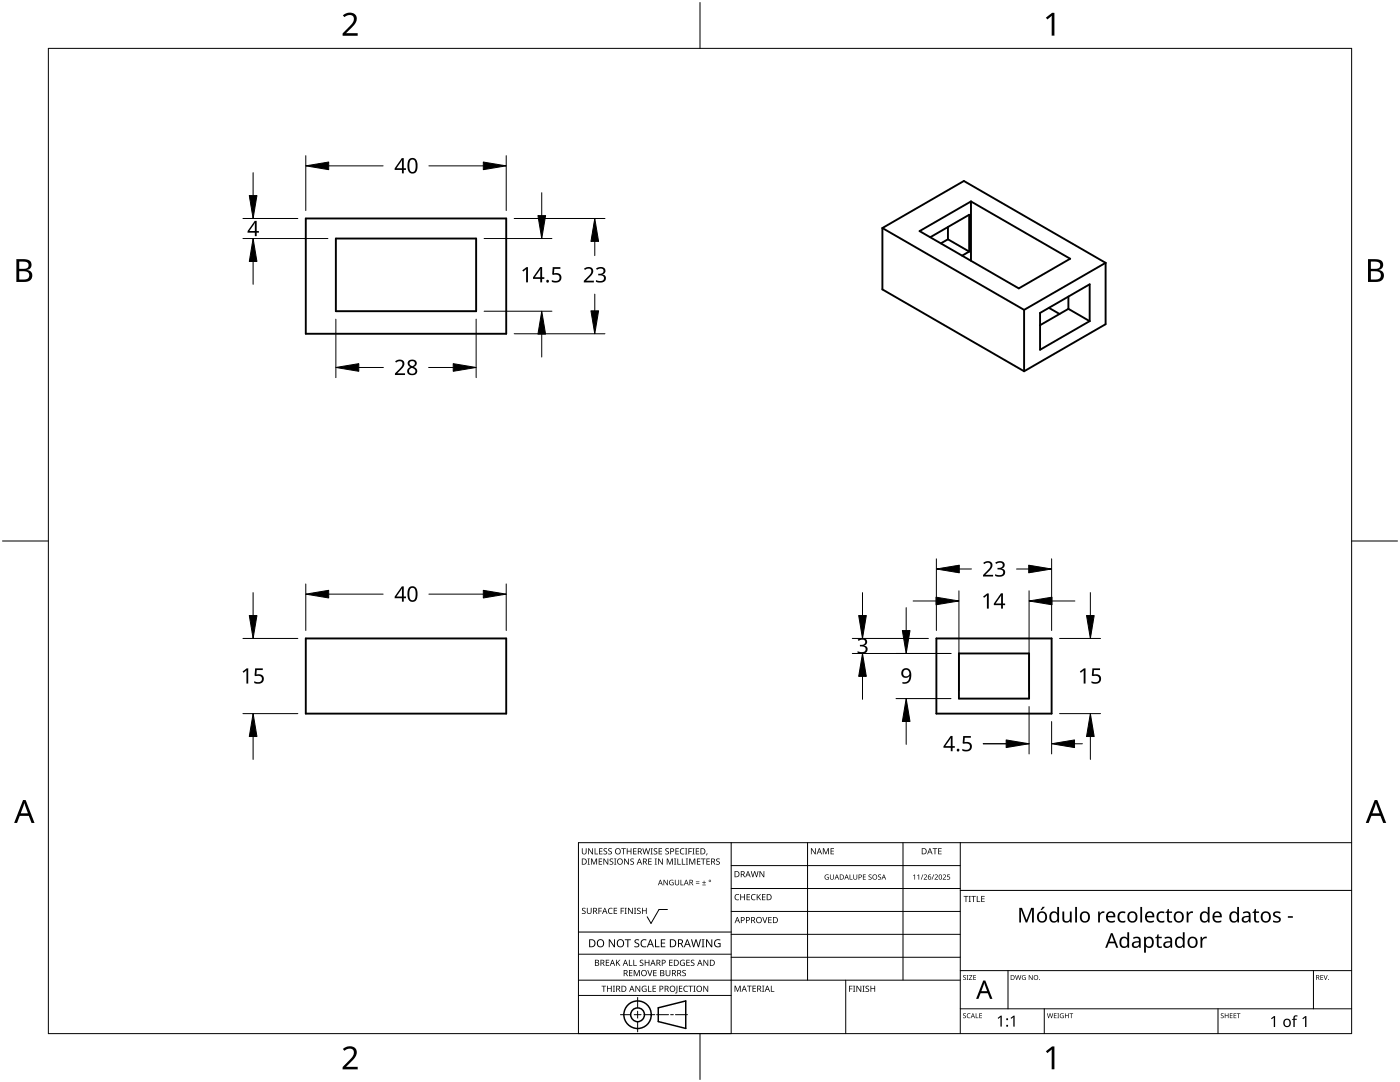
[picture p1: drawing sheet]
<svg xmlns="http://www.w3.org/2000/svg" width="279mm" height="216mm" viewBox="0 0 279 216" stroke-linecap="round" stroke-linejoin="round" font-family="sans-serif">
<g fill="none" stroke="#000" stroke-width=".38">
<path d="M61 43.6h40v23h-40zM67 47.6h28v14.5h-28zM176.1 45.5v12.3l28.3 16.3M176.1 45.5l28.3 16.3M176.1 45.5l16.3-9.4 28.2 16.3M183.5 46.1l10.3-5.9 19.8 11.4-10.3 5.9zM185.6 47.3l7.8-4.4v7.3M189.2 47.7l-1.4 .9M189.2 47.7l4.2 2.5M189.2 45.3v2.4M193.4 50.2l-1.4 .8M193.8 40.2v11.8"/>
<path d="M213.2 59.2v2.4M220.6 52.4v12.3l-16.2 9.4M220.6 52.4l-16.2 9.4M204.4 61.8v12.3M207.6 62.4l9.9-5.7v7.4l-9.9 5.7zM209.3 61.4l2.2 1.3M213.2 61.6l4.3 2.5M213.2 61.6l-5.6 3.3M61 127.4h40v15h-40zM186.9 127.4h23v15h-23zM191.4 130.4h14v9h-14z"/>
</g>
<path d="M9.7 9.7h260v196.5h-260z" fill="none" stroke="#000" stroke-width=".2"/>
<path d="M139.7 .5v9.2M.5 108h9.2M269.7 108h9.2M139.7 206.2v9.2" fill="none" stroke="#000" stroke-width=".2"/>
<g fill="#000">
<path d="M68.4 3.1a1.64 1.64 0 0 1 2.8 .4 2.52 2.52 0 0 1-1.2 2.2l-.9 .9h2.3v.5h-3v-.4l1.2-1.2a1.95 1.95 0 0 0 .9-2.2 1.23 1.23 0 0 0-1.8 .1zM208.7 3.5l1.3-.9h.4v4.5h-.5v-4l-.9 .8zM68.4 209.3a1.64 1.64 0 0 1 2.8 .4 2.52 2.52 0 0 1-1.2 2.2l-.9 1h2.3v.5h-3v-.5l1.2-1.2a1.95 1.95 0 0 0 .9-2.1 1.23 1.23 0 0 0-1.8 .1zM208.7 209.8l1.3-1h.4v4.6h-.5v-4l-.9 .7z"/>
<path d="M3.3 51.7h1.3a1.28 1.28 0 0 1 1.7 1.3 1.04 1.04 0 0 1-.9 .9 1.23 1.23 0 0 1 1 1.5 1.23 1.23 0 0 1-1.5 .9h-1.6zM3.8 54.1v1.7h1a.86 .86 0 0 0 1-.9 .86 .86 0 0 0-1.1-.8zM3.8 52.2v1.4h.9a.78 .78 0 0 0 1-.7 .78 .78 0 0 0-1.1-.7z"/>
<path d="M273 51.7h1.3a1.28 1.28 0 0 1 1.7 1.3 1.04 1.04 0 0 1-.8 .9 1.23 1.23 0 0 1 1 1.5 1.23 1.23 0 0 1-1.6 .9h-1.6zM273.6 54.1v1.7h.9a.86 .86 0 0 0 1.1-.9 .86 .86 0 0 0-1.1-.8zM273.6 52.2v1.4h.8a.78 .78 0 0 0 1-.7 .78 .78 0 0 0-1.1-.7z"/>
<path d="M4.6 159.6h.5l1.8 4.6h-.6l-.6-1.4h-1.8l-.5 1.4h-.6zM4.8 160.2l-.7 2.1h1.5z"/>
<path d="M274.3 159.6h.6l1.7 4.6h-.6l-.5-1.4h-1.8l-.6 1.4h-.5zM274.6 160.2l-.7 2.1h1.4z"/>
</g>
<g fill="none" stroke="#000" stroke-width=".2">
<path d="M145.9 168.1v38.1h-30.5v-38.1h154.3M145.9 172.7h45.7M145.9 177.3h45.7M161.2 168.1v27.5M180.2 168.1v27.5M191.6 168.1v38.1M191.6 177.7h78.1M115.4 198.6h30.5M115.4 195.6h76.2M115.4 190.4h30.5M115.4 186h30.5M127.3 199v2.1"/>
<path d="M133.2 181.5h-1.7l-1.6 2.8-.7-1.4M145.9 181.9h45.7M145.9 186.4h45.7M145.9 191h45.7M168.8 195.6v10.6M191.6 193.7h78.1M201.2 193.7v7.6M262.1 193.7v7.6M123.8 202.5h2.1M126.6 202.5h1.3M127.3 201.8v1.4M127.3 203.8v2.1"/>
<path d="M128.6 202.5h2.1M131 202.5h2.4M133.8 202.5h.6M134.8 202.5h2.4M191.6 201.3h78.1M208.4 201.3v4.9M243.1 201.3v4.9"/>
</g>
<g fill="#000">
<path d="M116.1 169.3h.2v.8a.32 .32 0 0 0 .3 .3 .32 .32 0 0 0 .3-.3v-.8h.2v.8a.47 .47 0 0 1-.5 .4 .47 .47 0 0 1-.5-.5zM117.3 171.3h.4l-.1 .1v1l.1 .1h-.4l.1-.1v-1zM117.4 169.3h.2l.6 1v-1h.1v1.2h-.1l-.7-1v1h-.1zM117.9 171.3h.3l.3 1 .4-1h.3v1.2h-.2v-1l-.4 1h-.1l-.4-1v1h-.2zM118.7 169.3h.1v1h.6v.2h-.7zM119.5 171.3h.7v.1h-.6v.4h.5v.2h-.5v.4h.6v.1h-.7zM119.6 169.3h.6v.1h-.5v.4h.5v.1h-.5v.4h.5v.2h-.6zM120.5 169.4l.4-.1h.3l-.1 .1a.25 .25 0 0 0-.4-.1 .25 .25 0 0 0 0 .4l.4 .3 .1 .2-.3 .3-.5-.1v-.1h.2a.27 .27 0 0 0 .4-.1 .27 .27 0 0 0-.3-.3l-.2-.2zM120.4 171.3h.2l.7 1-.1-1h.2v1.2h-.2l-.6-1v1h-.2zM121.4 169.4l.5-.1h.2v.1a.25 .25 0 0 0-.4-.1 .25 .25 0 0 0 0 .4l.4 .3v.2l-.2 .3-.5-.1v-.1h.1a.27 .27 0 0 0 .5-.1 .27 .27 0 0 0-.4-.3l-.2-.2zM121.7 171.4l.4-.1 .3 .1-.1 .1a.25 .25 0 0 0-.4-.1 .25 .25 0 0 0 0 .4 .42 .42 0 0 1 .5 .5 .42 .42 0 0 1-.7 .2l-.1-.2 .2 .1a.27 .27 0 0 0 .5-.2 .27 .27 0 0 0-.4-.3l-.2-.2zM122.6 171.3h.4l-.1 .1v1l.1 .1h-.4l.1-.1v-1z"/>
<path d="M124 169.3h.9v.1h-.4v1.1h-.1v-1.1h-.4zM124.6 171.3h.1l.7 1v-1h.1v1.2h-.2l-.6-1v1h-.1zM125.1 169.3h.1v.5h.7v-.5h.1v1.2h-.1v-.6h-.7v.6h-.1zM125.8 171.4l.5-.1 .2 .1v.1a.25 .25 0 0 0-.4-.1 .25 .25 0 0 0 0 .4 .42 .42 0 0 1 .4 .5 .42 .42 0 0 1-.7 .2v-.2l.1 .1a.27 .27 0 0 0 .5-.2 .27 .27 0 0 0-.4-.3l-.2-.2zM126.4 169.3h.6v.1h-.5v.4h.5v.1h-.5v.4h.5v.2h-.6zM128.2 169.3h.2l.2 1 .3-1h.2l.2 1 .3-1h.1l-.3 1.2h-.1l-.3-1.1-.3 1.1h-.2zM129.4 171.3h.7v.1h-.6v.4h.5v.2h-.5v.4h.6v.1h-.7zM129.8 169.3h.5l-.2 .1v1l.2 .1h-.5l.2-.1v-1zM130.7 171.3h.4l-.1 .1v1l.1 .1h-.4l.1-.1v-1zM130.5 169.4l.4-.1h.3l-.1 .1a.25 .25 0 0 0-.4-.1 .25 .25 0 0 0 0 .4l.4 .3 .1 .2-.2 .3-.6-.1v-.1h.2a.27 .27 0 0 0 .4-.1 .27 .27 0 0 0-.3-.3l-.2-.2zM131.4 169.3h.7v.1h-.5v.4h.5v.1h-.5v.4h.5v.2h-.7zM131.3 171.3h.2l.7 1v-1h.1v1.2h-.2l-.6-1v1h-.2z"/>
<path d="M132.4 175.6h.2l.6 .9v-.9h.1v1h-.2l-.6-.9v.9h-.1zM132.8 169.4l.4-.1h.3l-.1 .1a.25 .25 0 0 0-.3-.1 .25 .25 0 0 0 0 .4l.4 .3v.2l-.2 .3-.5-.1v-.1h.1a.27 .27 0 0 0 .5-.1 .27 .27 0 0 0-.4-.3l-.2-.2zM133.1 171.3h.2l.4 1 .4-1h.2v1.2h-.2v-1l-.4 1h-.1l-.4-1v1h-.1zM133.7 175.7l.5-.2 .2 .1v.1a.45 .45 0 0 0-.7 .4 .45 .45 0 0 0 .6 .4v-.3h-.2v-.1h.3v.5a.6 .6 0 0 1-.8-.1 .6 .6 0 0 1 .1-.8zM134.5 171.3h.5l-.2 .1v1l.2 .1h-.5l.2-.1v-1zM135.2 171.3h.1v1.1h.6v.1h-.7zM134.8 169.3h.7v.1h-.6v.4h.5v.1h-.5v.4h.6v.2h-.7zM134.7 175.6h.1v.7a.28 .28 0 0 0 .3 .2 .28 .28 0 0 0 .3-.2v-.7h.1v.7a.42 .42 0 0 1-.4 .4 .42 .42 0 0 1-.4-.4zM135.8 175.6h.2v.9h.4v.1h-.6zM136.1 171.3h.1v1.1h.6v.1h-.7zM135.8 169.4l.4-.1h.4l-.1 .1h-.2a.49 .49 0 0 0-.4 .6 .49 .49 0 0 0 .7 .3 .52 .52 0 0 1-.7 .1 .52 .52 0 0 1-.2-.6zM136.7 169.3h.5l-.2 .1v1l.2 .1h-.5l.2-.1v-1z"/>
<path d="M136.9 171.3h.4l-.1 .1v1l.1 .1h-.4l.1-.1v-1zM137.4 169.3h.7v.1h-.6v.4h.5v.2h-.5v.5h-.1zM137.5 171.3h.3l.3 1 .4-1h.3v1.2h-.2v-1l-.4 1h-.1l-.4-1v1h-.2zM138.2 169.3h.4l-.1 .1v1l.1 .1h-.4l.1-.1v-1zM138.9 176.2h.7v.1h-.7zM138.9 175.9h.7v.1h-.7zM138.9 169.3h.6v.1h-.5v.4h.5v.1h-.5v.4h.5v.2h-.6zM139.1 171.3h.7v.1h-.6v.4h.5v.2h-.5v.4h.6v.1h-.7zM140.1 176.5h.8v.1h-.8zM139.9 171.3h.9v.1h-.4v1.1h-.1v-1.1h-.4zM140.5 175.7h.1v.3h.3v.2h-.3v.3h-.1v-.3h-.4v-.2h.4zM141 170.3h.2l-.3 .4z"/>
<path d="M141 171.3h.7v.1h-.6v.4h.5v.2h-.5v.4h.6v.1h-.7zM143 171.4l.4-.1 .2 .1v.1a.25 .25 0 0 0-.4-.1 .25 .25 0 0 0 0 .4 .42 .42 0 0 1 .5 .5 .42 .42 0 0 1-.7 .2l-.1-.2 .2 .1a.27 .27 0 0 0 .4-.2 .27 .27 0 0 0-.3-.3l-.3-.2zM146.8 178.6l.4-.2 .3 .1v.1a.49 .49 0 0 0-.7 .4 .49 .49 0 0 0 .7 .5 .52 .52 0 0 1-.7 0 .52 .52 0 0 1-.2-.6zM147.7 178.4h.2v.5h.6v-.5h.2v1.2h-.2v-.5h-.6v.5h-.2zM149 178.4h.7v.1h-.5v.4h.4v.2h-.4v.4h.5v.1h-.7zM150 178.6l.5-.2 .3 .1-.1 .1a.49 .49 0 0 0-.7 .4 .49 .49 0 0 0 .8 .5 .52 .52 0 0 1-.7 0 .52 .52 0 0 1-.2-.6zM149.8 173.8h.2l.3 1.1 .2-1.1h.2l.3 1.1 .2-1.1h.2l-.3 1.2h-.2l-.3-1-.3 1h-.1zM151 178.4h.2v.6l.5-.6h.2l-.5 .5 .5 .7h-.2l-.4-.6-.1 .6h-.2zM151.6 173.8h.1l.7 1v-1h.1v1.2h-.1l-.7-1v1h-.1zM152.1 178.4h.7v.1h-.6v.4h.5v.2h-.5v.4h.6v.1h-.7zM161.8 169.3h.2l.7 1v-1h.1v1.2h-.2l-.6-1v1h-.2zM164.2 169.3h.2l.4 .9 .4-.9h.2v1.2h-.1v-1.1l-.4 1.1h-.1l-.4-1.1v1.1h-.2z"/>
<path d="M164.7 174.6l.5-.1h.2l-.1 .2a.42 .42 0 0 0-.6 .3 .42 .42 0 0 0 .6 .4v-.3h-.3v-.1h.4v.5a.56 .56 0 0 1-.7-.1 .56 .56 0 0 1 0-.8zM165.6 174.5h.2v.7a.26 .26 0 0 0 .2 .2 .26 .26 0 0 0 .3-.2v-.7h.1v.7a.39 .39 0 0 1-.4 .3 .39 .39 0 0 1-.4-.3zM165.8 169.3h.6v.1h-.5v.4h.5v.1h-.5v.4h.5v.2h-.6zM169.6 174.5h.1v.9h.4v.1h-.5zM170.3 174.5h.1v.7a.26 .26 0 0 0 .3 .2 .26 .26 0 0 0 .3-.2v-.7h.1v.7a.39 .39 0 0 1-.4 .3 .39 .39 0 0 1-.4-.3zM172.2 174.5h.6v.1h-.5v.3h.5v.1h-.5v.4h.5v.1h-.6zM173.4 174.6l.3-.1h.2v.1a.24 .24 0 0 0-.3 0 .24 .24 0 0 0-.1 .3 .24 .24 0 0 0 .3 .1 .32 .32 0 0 1 0 .5 .32 .32 0 0 1-.5-.1h.1a.26 .26 0 0 0 .3 0 .26 .26 0 0 0 .1-.3 .26 .26 0 0 0-.3-.1zM175.3 174.6l.3-.1h.2v.1a.24 .24 0 0 0-.3 0 .24 .24 0 0 0-.1 .3 .24 .24 0 0 0 .3 .1 .32 .32 0 0 1 0 .5 .32 .32 0 0 1-.5-.1h.1a.26 .26 0 0 0 .3 0 .26 .26 0 0 0 .1-.3 .26 .26 0 0 0-.3-.1zM182.2 174.7l.4-.2v1h-.1v-.9l-.2 .2zM183.1 174.7l.3-.2v1h-.1v-.9l-.2 .2zM184.1 174.5h.2l-.4 1h-.1zM184.4 174.6a.37 .37 0 0 1 .6 0 .37 .37 0 0 1-.3 .6l-.2 .2h.5v.1h-.7l.3-.4a.27 .27 0 0 0 .3-.3 .27 .27 0 0 0-.4-.2z"/>
<path d="M186.3 174.5h.1l-.4 1h-.1zM186.1 169.3h.9v.1h-.3v1.1h-.2v-1.1h-.4zM186.5 174.6a.37 .37 0 0 1 .6 0 .37 .37 0 0 1-.2 .6l-.2 .2h.5v.1h-.7l.3-.4a.27 .27 0 0 0 .3-.3 .27 .27 0 0 0-.4-.2zM187.2 169.3h.7v.1h-.5v.4h.5v.1h-.5v.4h.5v.2h-.7zM188.2 174.6a.37 .37 0 0 1 .6 0 .37 .37 0 0 1-.3 .6l-.2 .2h.5v.1h-.7l.3-.4a.27 .27 0 0 0 .3-.3 .27 .27 0 0 0-.4-.2zM189 174.5h.6v.1h-.4l-.1 .3a.34 .34 0 0 1 .5 .2 .34 .34 0 0 1-.2 .4 .34 .34 0 0 1-.4-.1 .27 .27 0 0 0 .4 .1 .27 .27 0 0 0 .1-.4 .27 .27 0 0 0-.4-.1zM192.3 178.8h.9v.1h-.3v1.1h-.2v-1.1h-.4zM193.3 178.8h.5l-.2 .1v1l.2 .1h-.5l.2-.1v-1zM193.8 178.8h1v.1h-.4v1.1h-.2v-1.1h-.4zM194.9 178.8h.2v1.1h.5v.1h-.7zM195.8 178.8h.7v.1h-.5v.4h.5v.1h-.5v.5h.5v.1h-.7zM116.2 181.3l.4-.2 .3 .1-.1 .1a.25 .25 0 0 0-.4-.1 .25 .25 0 0 0 0 .4l.4 .2 .1 .3-.3 .3-.5-.1v-.1h.2a.27 .27 0 0 0 .4-.1 .27 .27 0 0 0-.3-.3l-.2-.2z"/>
<path d="M117.1 181.1h.2v.8a.32 .32 0 0 0 .3 .3 .32 .32 0 0 0 .3-.3v-.8h.2v.8a.47 .47 0 0 1-.5 .5 .47 .47 0 0 1-.5-.5zM119.4 181.1h.7v.2h-.5v.4h.5v.1h-.5v.6h-.2zM120 196.7h1v.1h-.4v1.1h-.2v-1.1h-.4zM120.9 191.5h.7v.1h-.5v.4h.4v.2h-.4v.4h.5v.1h-.7zM121.5 181.3l.4-.2 .4 .1-.1 .1a.49 .49 0 0 0-.7 .5 .49 .49 0 0 0 .7 .4 .52 .52 0 0 1-.6 .1 .52 .52 0 0 1-.3-.6zM121.1 196.7h.2v.5h.6v-.5h.2v1.2h-.2v-.6h-.6v.6h-.2zM121.5 187.4h.2l.9 1.3v-1.3h.1v1.6h-.2l-.8-1.3v1.3h-.2zM122.3 196.7h.4l-.1 .1v1l.1 .1h-.4l.2-.1v-1zM122.5 181.1h.7v.2h-.6v.4h.5v.1h-.5v.4h.6v.2h-.7zM122.9 191.5h.2v.6l.5-.6h.2l-.5 .5 .5 .7h-.2l-.4-.6-.1 .6h-.2zM123.9 181.1h.6v.2h-.5v.4h.5v.1h-.5v.6h-.1zM124.7 181.1h.4l-.2 .2v.9l.2 .2h-.4l.1-.2v-.9z"/>
<path d="M124.7 187.4h1.2v.2h-.5v1.4h-.2v-1.4h-.5zM125.5 191.5h.2v1.1h.5v.1h-.7zM125.5 193.6h.7v.1h-.5v.4h.5v.1h-.5v.4h.5v.2h-.7zM125.3 181.1h.2l.7 1.1-.1-1.1h.2v1.3h-.2l-.6-1v1h-.2zM126.4 191.5h.2v1.1h.5v.1h-.7zM126.5 181.1h.5l-.2 .2v.9l.2 .2h-.5l.2-.2v-.9zM126.5 193.6h.2l.4 1 .4-1h.2v1.2h-.2v-1.1l-.4 1.1h-.1l-.4-1.1v1.1h-.1zM126.7 187.6l.3-.2 .6 .1-.2 .1a.33 .33 0 0 0-.6 .2 .33 .33 0 0 0 .4 .4 .47 .47 0 0 1 .4 .6 .47 .47 0 0 1-.7 .2h-.3v-.2h.2a.35 .35 0 0 0 .6-.2 .35 .35 0 0 0-.5-.4l-.3-.2zM126.8 196.7h.2l.6 1v-1h.2v1.2h-.2l-.7-1 .1 1h-.2zM127.2 181.3l.4-.2 .3 .1-.1 .1a.25 .25 0 0 0-.4-.1 .25 .25 0 0 0 0 .4l.4 .2 .1 .3-.3 .3-.5-.1v-.1h.2a.27 .27 0 0 0 .4-.1 .27 .27 0 0 0-.3-.3l-.2-.2zM127.7 191.6l.5-.1 .2 .1v.1a.25 .25 0 0 0-.4-.1 .25 .25 0 0 0 0 .4l.4 .2v.3l-.2 .2h-.5v-.2l.1 .1a.27 .27 0 0 0 .5-.2 .27 .27 0 0 0-.4-.3l-.2-.2zM128 187.6l.6-.2 .4 .1v.2a.64 .64 0 0 0-1 .5 .64 .64 0 0 0 1 .6v.2a.83 .83 0 0 1-1.1-.3 .83 .83 0 0 1 .1-1.1z"/>
<path d="M128.2 196.8l.6-.1 .2 .1v.1a.5 .5 0 0 0-.8 .4 .5 .5 0 0 0 .7 .5v-.4h-.3v-.1h.4v.6a.66 .66 0 0 1-.8-.2 .66 .66 0 0 1 0-.9zM128.1 181.1h.2v.6h.6v-.6h.2v1.3h-.2v-.6h-.6v.6h-.2zM129.2 193.6h.1l.4 1 .3-1h.2l-.4 1.2h-.2zM129.3 196.7h.2v1.1h.5v.1h-.7zM128.7 191.5h.1v.5h.6v-.5h.2v1.2h-.2v-.5h-.6v.5h-.1zM130.7 187.4h.2v1.4h.7v.2h-.9zM130.2 196.7h.7v.1h-.5v.4h.5v.1h-.5v.5h.5v.1h-.7zM130.4 193.6h.6v.1h-.5v.4h.5v.1h-.5v.4h.5v.2h-.6zM131.9 187.4h.9v.2h-.7v.5h.6v.2h-.6v.5h.7v.2h-.9zM132.8 193.6h.2v.7a.32 .32 0 0 0 .3 .4 .32 .32 0 0 0 .3-.4v-.7h.2v.7a.47 .47 0 0 1-.5 .5 .47 .47 0 0 1-.5-.5zM133.5 191.5h.7v.1h-.5v.4h.5v.2h-.5v.4h.5v.1h-.7zM135 196.7h.2v1.3l-.1 .2h-.3l-.1-.1 .3-.2z"/>
<path d="M135.5 196.7h.7v.1h-.5v.4h.4v.1h-.4v.5h.5v.1h-.7zM135.8 191.7l.5-.2 .4 .1-.1 .1a.5 .5 0 0 0-.8 .4 .5 .5 0 0 0 .7 .5v-.4h-.2v-.1h.4v.6a.66 .66 0 0 1-.9-.1 .66 .66 0 0 1 0-.9zM136.2 193.7l.4-.2 .3 .1-.1 .1a.25 .25 0 0 0-.4-.1 .25 .25 0 0 0 0 .4 .42 .42 0 0 1 .5 .6 .42 .42 0 0 1-.7 .2l-.1-.2h.2a.27 .27 0 0 0 .5-.1 .27 .27 0 0 0-.4-.3l-.2-.2zM136.5 196.8l.5-.1 .3 .1-.1 .1a.49 .49 0 0 0-.7 .4 .49 .49 0 0 0 .8 .4 .52 .52 0 0 1-.7 .1 .52 .52 0 0 1-.2-.6zM137 191.5h.7v.1h-.6v.4h.5v.2h-.5v.4h.6v.1h-.7zM137.4 196.7h.9v.1h-.4v1.1h-.1v-1.1h-.4zM137.9 191.6l.4-.1 .3 .1-.1 .1a.25 .25 0 0 0-.4-.1 .25 .25 0 0 0 0 .4l.4 .2 .1 .3-.2 .2h-.6v-.2l.2 .1a.27 .27 0 0 0 .5-.2 .27 .27 0 0 0-.4-.3l-.2-.2zM138.4 196.7h.4l-.1 .1v1l.1 .1h-.4l.1-.1v-1zM137.9 187.4h.2l.3 1.4 .4-1.4h.2l.4 1.4 .3-1.4h.2l-.4 1.6h-.2l-.4-1.3-.4 1.3h-.2zM140 187.4h.6l-.2 .2v1.3l.2 .1h-.6l.2-.1v-1.3zM140.4 196.7h.1l.7 1v-1h.1v1.2h-.1l-.7-1v1h-.1zM140.4 191.5h.2l.6 1v-1h.1v1.2h-.1l-.7-1v1h-.1z"/>
<path d="M140.9 187.4h.2l.9 1.3v-1.3h.2v1.6h-.3l-.8-1.3v1.3h-.2zM142.7 187.6l.7-.2 .4 .1-.1 .2a.65 .65 0 0 0-1 .5 .65 .65 0 0 0 .9 .6v-.4h-.3v-.2h.5v.7a.86 .86 0 0 1-1.1-.1 .86 .86 0 0 1 0-1.2zM146.6 196.7h.2l.4 1 .4-1h.2v1.2h-.1v-1.1l-.4 1.1h-.2l-.4-1.1v1.1h-.1zM149.1 196.7h.9v.1h-.4v1.1h-.1v-1.1h-.4zM150.2 196.7h.7v.1h-.6v.4h.5v.1h-.5v.5h.6v.1h-.7zM152.1 183h.2l.3 1 .4-1h.2l-.5 1.2h-.1zM152.1 196.7h.4l-.1 .1v1l.1 .1h-.4l.1-.1v-1zM153.8 196.7h.2v1.1h.5v.1h-.7zM153.3 183h.7v.1h-.5v.4h.5v.1h-.5v.5h.5v.1h-.7zM169.5 196.7h.6v.1h-.5v.5h.5v.1h-.5v.5h-.1zM170.2 196.7h.5l-.2 .1v1l.2 .1h-.5l.2-.1v-1zM170.9 196.7h.2l.6 1v-1h.2v1.2h-.2l-.6-1v1h-.2z"/>
<path d="M172.1 196.7h.5l-.2 .1v1l.2 .1h-.5l.2-.1v-1zM172.8 196.8l.4-.1h.2v.2a.25 .25 0 0 0-.4-.1 .25 .25 0 0 0 0 .4l.4 .2 .1 .3-.3 .2h-.5v-.2l.2 .1a.27 .27 0 0 0 .4-.2 .27 .27 0 0 0-.3-.3l-.3-.2zM173.7 196.7h.2v.5h.6v-.5h.2v1.2h-.2v-.6h-.6v.6h-.2zM192.2 194.7l.4-.1h.2l-.1 .1a.24 .24 0 0 0-.3 0 .24 .24 0 0 0-.1 .3 .24 .24 0 0 0 .4 .1l.1 .1-.1 .3h-.4l-.1-.1a.24 .24 0 0 0 .3 .1 .24 .24 0 0 0 .1-.3l-.4-.3zM192.9 194.6h.4l-.1 .1v.7l.1 .1h-.4l.1-.1v-.7zM193.4 194.6h.6l-.5 .8h.6v.1h-.7l.5-.8h-.5zM194.2 194.6h.6v.1h-.4v.3h.4v.1h-.4v.3h.4v.1h-.6zM202.6 194.6h.1l.2 .8 .2-.8h.2l.2 .8 .2-.8h.1l-.2 .9h-.2l-.2-.8-.2 .8h-.2zM204.1 194.7l.3-.1h.3l-.1 .1a.4 .4 0 0 0-.6 .4 .4 .4 0 0 0 .6 .3v-.3l-.2-.1h.3v.5a.53 .53 0 0 1-.7-.1 .53 .53 0 0 1 .1-.7zM203.4 181.2h.6l.9 2.3 .9-2.3h.5v2.9h-.3v-2.6l-1 2.6h-.3l-1-2.6 .1 2.6h-.4zM205.3 194.6h.2l.5 .8v-.8h.1v.9h-.2l-.5-.8v.8h-.1zM208.1 180.9l.4 .1-.6 .6h-.2z"/>
<path d="M212 181.9h.4v1.4a.59 .59 0 0 0 .7 .5 .59 .59 0 0 0 .4-.8v-1.1h.4v2.2h-.3l-.1-.3a.84 .84 0 0 1-.9 .3 .84 .84 0 0 1-.6-.8zM219.2 181.9h.3v.4l.4-.4h.5v.3h-.5l-.3 .3-.1 1.6h-.3zM223.3 182.1l.4-.2 .5-.1 .4 .2-.1 .3a.8 .8 0 0 0-1.1 .6 .8 .8 0 0 0 1 .8h.2v.3l-.6 .1a1.17 1.17 0 0 1-1-.7 1.17 1.17 0 0 1 .3-1.3zM231 186.4h.2v.5h.7v.3h-.7v1.3l.2 .3h.5v.3a.67 .67 0 0 1-1-.6v-1.3h-.3v-.2l.3-.1zM231.1 182.1l.4-.2 .5-.1 .4 .2-.1 .3a.8 .8 0 0 0-1.1 .6 .8 .8 0 0 0 1 .8h.2v.3a1.12 1.12 0 0 1-1.4-.3 1.12 1.12 0 0 1 0-1.4zM233.1 181.4h.2v.5h.6v.3h-.6v1.2l.2 .4h.4v.2a.67 .67 0 0 1-1-.6v-1.2h-.3v-.2l.3-.2zM236.8 181.9h.3l.1 .4 .4-.4h.5v.3h-.5l-.3 .3-.1 1.6h-.4zM239.6 186.9h.3v.4l.4-.3 .6-.1-.1 .3-.5 .1-.3 .3-.1 1.5h-.3zM250.4 181.4h.2v.5h.7v.3h-.7v1.2l.2 .4h.5v.2a.67 .67 0 0 1-1-.6v-1.2h-.3v-.2l.3-.2zM254.2 182.1a1.29 1.29 0 0 1 1.4-.1l-.1 .3-.5-.2a.35 .35 0 0 0-.6 .2 .35 .35 0 0 0 .4 .4l.2 .1a.66 .66 0 0 1 .6 .8 .66 .66 0 0 1-.9 .5l-.6-.1v-.4l.7 .2 .4-.1v-.4l-.5-.2a.65 .65 0 0 1-.5-1zM257 182.8h1v.3h-1zM263.5 194.6h.6v.1h-.5v.3h.4v.1h-.4v.3h.5v.1h-.6z"/>
<path d="M264.1 194.6h.2l.2 .8 .3-.8h.2l-.4 .9h-.1zM192.2 202.3l.4-.1h.2l-.1 .1a.24 .24 0 0 0-.3 0 .24 .24 0 0 0-.1 .3 .24 .24 0 0 0 .4 .1l.1 .2-.1 .2-.4 .1-.1-.2a.24 .24 0 0 0 .3 .1 .24 .24 0 0 0 .1-.3l-.4-.2zM193.1 202.3l.6-.1-.3 .1a.4 .4 0 0 0-.3 .5 .4 .4 0 0 0 .5 .2 .46 .46 0 0 1-.6 0 .46 .46 0 0 1 .1-.7zM194.7 202.2h.1v.8h.5v.2h-.6zM195.4 202.2h.6v.1h-.4v.3h.4v.1h-.4v.4h.4v.1h-.6zM199.1 203.1l.6-.4h.2v2.1h-.2v-1.9l-.5 .4zM201.7 203.1l.6-.4h.2v2.1h-.3v-1.9l-.4 .4zM209 202.2h.1l.2 .8 .2-.8h.1l.3 .8 .2-.8h.1l-.3 1h-.1l-.2-.9-.3 .9h-.1zM210.3 202.2h.6v.1h-.4v.3h.3v.1h-.3v.4h.4v.1h-.6zM211 202.2h.4l-.2 .1v.8l.2 .1h-.4l.1-.1v-.8zM211.6 202.3l.7-.1-.1 .1a.4 .4 0 0 0-.6 .4 .4 .4 0 0 0 .6 .3v-.2l-.2-.2h.3v.5a.53 .53 0 0 1-.7-.1 .53 .53 0 0 1 0-.7zM212.5 202.2h.2v.4h.5v-.4h.1v1h-.1v-.5h-.5v.5h-.2z"/>
<path d="M213.4 202.2h.8v.1h-.3v.9h-.2v-.9h-.3zM243.7 202.3l.3-.1h.2v.1a.24 .24 0 0 0-.3 0 .24 .24 0 0 0-.1 .3 .24 .24 0 0 0 .3 .1l.1 .2-.1 .2-.4 .1-.1-.2a.24 .24 0 0 0 .4 .1 .24 .24 0 0 0 0-.3l-.3-.2zM244.4 202.2h.2v.4h.5v-.4h.1v1h-.1v-.5h-.5v.5h-.2zM245.4 202.2h.6v.1h-.4v.3h.4v.1h-.4v.4h.4v.1h-.6zM246.2 202.2h.5v.1h-.4v.3h.4v.1h-.4v.4h.4v.1h-.5zM246.8 202.2h.8v.1h-.3v.9h-.2v-.9h-.3zM253.7 203.2l.6-.5h.2v2.2h-.3v-1.9l-.4 .4zM258.2 202.7l.3-.1h.5l-.1 .3-.4-.1-.1 .2v.3h.4v.2h-.4v1.4h-.3v-1.4h-.3l.3-.2zM259.9 203.2l.6-.5h.2v2.2h-.2v-1.9l-.5 .4z"/>
<path d="M116.1 171.3h.4a.61 .61 0 0 1 .6 .6 .61 .61 0 0 1-.6 .6h-.4zM116.3 171.4v1h.1a.48 .48 0 0 0 .5-.5 .48 .48 0 0 0-.4-.5z"/>
<path d="M122.7 169.9a.61 .61 0 0 1 1.2 0 .61 .61 0 0 1-1.2 0zM123 169.5a.47 .47 0 0 0-.1 .7 .47 .47 0 0 0 .8 0v-.1a.45 .45 0 0 0-.1-.6 .45 .45 0 0 0-.6 0z"/>
<path d="M123.1 171.9a.61 .61 0 0 1 1.2 0 .61 .61 0 0 1-1.2 0zM123.5 171.5l-.2 .4a.45 .45 0 0 0 .7 .4 .45 .45 0 0 0 0-.8l-.2-.1z"/>
<path d="M127.3 169.3h.3a.35 .35 0 0 1 .5 .2 .35 .35 0 0 1-.3 .4l.4 .6h-.2l-.3-.5h-.3v.5h-.1zM127.4 169.4v.4h.2a.23 .23 0 0 0 .3-.2 .23 .23 0 0 0-.3-.2z"/>
<path d="M127.5 171.3h.2l.4 1.2h-.1l-.2-.4h-.4l-.2 .4h-.1zM127.6 171.5l-.2 .5h.4z"/>
<path d="M128.3 171.3h.3a.35 .35 0 0 1 .5 .2 .35 .35 0 0 1-.3 .5l.4 .5h-.2l-.3-.5h-.2v.5h-.2zM128.5 171.4v.5h.1a.23 .23 0 0 0 .3-.2 .23 .23 0 0 0-.3-.3z"/>
<path d="M131.7 175.5h.1l.5 1.1h-.2l-.1-.3h-.4l-.2 .3h-.1zM131.8 175.7l-.2 .5h.4z"/>
<path d="M133.8 169.3h.6l.1 .2-.1 .4-.5 .1v.5h-.1zM133.9 169.4v.5a.29 .29 0 0 0 .5-.3 .29 .29 0 0 0-.5-.2z"/>
<path d="M136.9 175.5h.1l.4 1.1h-.1l-.1-.3h-.5l-.1 .3h-.1zM137 175.7l-.2 .5h.3z"/>
<path d="M137.6 175.6h.3a.31 .31 0 0 1 .4 .2 .31 .31 0 0 1-.2 .4l.3 .4h-.2l-.2-.4h-.3v.4h-.1zM137.7 175.7v.4h.2a.21 .21 0 0 0 .3-.2 .21 .21 0 0 0-.3-.2z"/>
<path d="M139.8 169.3h.4a.54 .54 0 0 1 .6 .6 .56 .56 0 0 1-.7 .6h-.3zM140 169.4v.9h.1a.48 .48 0 0 0 .5-.4 .48 .48 0 0 0-.4-.5z"/>
<path d="M141.4 175.8a.25 .25 0 0 1 .5 0 .25 .25 0 0 1-.5 0zM141.5 175.8a.15 .15 0 0 0 .3 0 .15 .15 0 0 0-.3 0z"/>
<path d="M141.9 171.3h.4a.35 .35 0 0 1 .4 .2 .35 .35 0 0 1-.2 .5l.3 .5h-.2l-.3-.5h-.2v.5h-.2zM142.1 171.4v.5h.2a.23 .23 0 0 0 .2-.2 .23 .23 0 0 0-.2-.3z"/>
<path d="M146.6 173.8h.4a.61 .61 0 0 1 .6 .6 .61 .61 0 0 1-.7 .6h-.3zM146.8 174v.9h.1a.43 .43 0 0 0 .5-.5 .41 .41 0 0 0-.4-.4z"/>
<path d="M147.8 173.8h.4a.35 .35 0 0 1 .4 .3 .35 .35 0 0 1-.2 .4l.3 .5h-.2l-.3-.5h-.2v.5h-.2zM148 174v.4h.2a.23 .23 0 0 0 .3-.2 .23 .23 0 0 0-.3-.2z"/>
<path d="M149.2 173.8h.1l.5 1.2h-.1l-.2-.3h-.5l-.1 .3h-.2zM149.3 174l-.2 .5h.4z"/>
<path d="M153 178.4h.4a.55 .55 0 0 1 .6 .6 .56 .56 0 0 1-.6 .6h-.4zM153.2 178.5v1h.1a.48 .48 0 0 0 .5-.5 .48 .48 0 0 0-.4-.5z"/>
<path d="M163.4 169.2h.2l.5 1.3h-.2l-.2-.4h-.4l-.2 .4h-.1zM163.5 169.4l-.2 .6h.4z"/>
<path d="M166.9 174.5h.2l.4 1h-.2l-.1-.3h-.4l-.1 .3h-.2zM167 174.6l-.2 .5h.4z"/>
<path d="M167.6 174.5h.3a.51 .51 0 0 1 .5 .5 .51 .51 0 0 1-.5 .5h-.3zM167.7 174.6v.8h.4l.2-.3-.1-.3z"/>
<path d="M168.9 174.5h.1l.4 1h-.1l-.1-.3h-.4l-.2 .3h-.1zM169 174.6l-.2 .5h.3z"/>
<path d="M171.4 174.5h.2a.34 .34 0 0 1 .4 .4 .34 .34 0 0 1-.5 .2v.4h-.1zM171.5 174.6v.4a.25 .25 0 0 0 .4-.2 .25 .25 0 0 0-.4-.2z"/>
<path d="M174 175a.55 .55 0 0 1 1.1 0 .55 .55 0 0 1-1.1 0zM174.2 175a.4 .4 0 0 0 .8 0 .4 .4 0 0 0-.8 0z"/>
<path d="M176.3 174.5h.1l.4 1h-.1l-.1-.3h-.4l-.1 .3h-.2zM176.4 174.6l-.2 .5h.3z"/>
<path d="M184 169.3h.3a.61 .61 0 0 1 .6 .6 .61 .61 0 0 1-.6 .6h-.3zM184.1 169.4v.9h.2a.43 .43 0 0 0 .5-.4 .41 .41 0 0 0-.5-.5z"/>
<path d="M185.3 174.6l.5-.1-.4 .2-.1 .3a.33 .33 0 0 1 .5 .1 .33 .33 0 0 1-.2 .5 .33 .33 0 0 1-.4-.4zM185.3 175.2a.22 .22 0 0 0 .4 0 .22 .22 0 0 0-.4 0z"/>
<path d="M185.5 169.2h.1l.5 1.3h-.1l-.2-.4h-.5l-.1 .4h-.2zM185.6 169.4l-.2 .6h.4z"/>
<path d="M187.5 174.6h.4l.1 .5a.38 .38 0 0 1-.4 .4 .38 .38 0 0 1-.3-.6zM187.5 174.6v.2a.38 .38 0 0 0 .3 .6 .41 .41 0 0 0 .1-.5 .41 .41 0 0 0-.4-.3z"/>
<path d="M118.4 181.1h.3a.35 .35 0 0 1 .4 .3 .35 .35 0 0 1-.2 .4l.3 .6h-.1l-.3-.5h-.3v.5h-.1zM118.5 181.3v.4h.2a.23 .23 0 0 0 .3-.2 .23 .23 0 0 0-.3-.2z"/>
<path d="M118.7 191.5h.4a.31 .31 0 0 1 .4 .2 .31 .31 0 0 1-.2 .4 .33 .33 0 0 1 .3 .4 .33 .33 0 0 1-.4 .2h-.5zM118.9 192.2v.4h.2a.23 .23 0 0 0 .3-.2 .23 .23 0 0 0-.3-.2zM118.9 191.6v.4h.2a.21 .21 0 0 0 .3-.2 .21 .21 0 0 0-.3-.2z"/>
<path d="M117.6 187.4h.5a.71 .71 0 0 1 .7 .8 .73 .73 0 0 1-.8 .8h-.4zM117.8 187.6v1.2h.2a.56 .56 0 0 0 .6-.6 .54 .54 0 0 0-.6-.6z"/>
<path d="M119.8 191.5h.4a.35 .35 0 0 1 .4 .3 .35 .35 0 0 1-.2 .4l.3 .5h-.2l-.3-.5h-.2v.5h-.2zM120 191.6v.5h.2a.23 .23 0 0 0 .3-.2 .23 .23 0 0 0-.3-.3z"/>
<path d="M119.3 187.6a.74 .74 0 0 1 .9-.1 .74 .74 0 0 1 .4 .7 .77 .77 0 0 1-1.1 .8 .77 .77 0 0 1-.3-1.3zM119.5 187.7l-.2 .5a.56 .56 0 0 0 .7 .6 .56 .56 0 0 0 .3-.9 .51 .51 0 0 0-.8-.2z"/>
<path d="M120.6 181.1h.2l.4 1.3h-.1l-.2-.4h-.4l-.2 .4h-.1zM120.7 181.3l-.2 .6h.4z"/>
<path d="M122.2 191.5h.1l.5 1.2h-.2l-.1-.3h-.5l-.2 .3h-.1zM122.2 191.7l-.2 .5h.4z"/>
<path d="M123 196.7h.3a.35 .35 0 0 1 .4 .2 .35 .35 0 0 1-.2 .5l.3 .5h-.1l-.3-.5h-.3v.5h-.1zM123.1 196.8v.5h.2a.23 .23 0 0 0 .3-.3 .23 .23 0 0 0-.3-.2z"/>
<path d="M123.3 187.6a.74 .74 0 0 1 .8-.1 .74 .74 0 0 1 .5 .7 .77 .77 0 0 1-1.1 .8 .77 .77 0 0 1-.3-1.3zM123.5 187.7l-.2 .5a.56 .56 0 0 0 .7 .6 .56 .56 0 0 0 .3-.9 .51 .51 0 0 0-.8-.2z"/>
<path d="M124.5 193.6h.3a.35 .35 0 0 1 .4 .2 .35 .35 0 0 1-.2 .4l.3 .6h-.1l-.3-.5h-.3v.5h-.1zM124.6 193.7v.4h.2a.23 .23 0 0 0 .3-.2 .23 .23 0 0 0-.3-.2z"/>
<path d="M124 196.7h.4a.54 .54 0 0 1 .6 .6 .56 .56 0 0 1-.6 .6h-.4zM124.2 196.8v1h.2a.48 .48 0 0 0 .5-.5 .48 .48 0 0 0-.5-.5z"/>
<path d="M124.7 191.5h.2l.4 1.2h-.1l-.2-.3h-.4l-.2 .3h-.1zM124.8 191.7l-.2 .5h.4z"/>
<path d="M126 196.7h.2l.4 1.2h-.1l-.2-.4h-.4l-.2 .4h-.1zM126.1 196.8l-.2 .6h.4z"/>
<path d="M127.9 194.2a.61 .61 0 0 1 1.2 0 .61 .61 0 0 1-1.2 0zM128.2 193.8l-.1 .4a.45 .45 0 0 0 .7 .4 .45 .45 0 0 0 0-.8l-.2-.1z"/>
<path d="M129.7 187.4h.2l.6 1.6h-.2l-.2-.5h-.6l-.2 .5h-.2zM129.8 187.6l-.2 .7h.5z"/>
<path d="M130.2 191.5h.2l.5 1.2h-.2l-.2-.3h-.4l-.2 .3h-.1zM130.3 191.7l-.2 .5h.4z"/>
<path d="M131 191.5h.4a.35 .35 0 0 1 .4 .3 .35 .35 0 0 1-.2 .4l.3 .5h-.2l-.3-.5h-.2v.5h-.2zM131.2 191.6v.5h.2a.23 .23 0 0 0 .2-.2 .23 .23 0 0 0-.3-.3z"/>
<path d="M131.8 193.6h.3a.31 .31 0 0 1 .4 .1 .31 .31 0 0 1-.2 .4 .33 .33 0 0 1 .3 .4 .33 .33 0 0 1-.4 .3h-.4zM131.9 194.2v.4h.3a.23 .23 0 0 0 .2-.2 .23 .23 0 0 0-.3-.2zM131.9 193.7v.4h.2a.21 .21 0 0 0 .3-.2 .21 .21 0 0 0-.3-.2z"/>
<path d="M131.6 196.7h.5l.3 .3-.1 .3-.5 .1v.5h-.2zM131.8 196.8v.5a.29 .29 0 0 0 .4-.2 .29 .29 0 0 0-.4-.3z"/>
<path d="M132.6 196.7h.4a.35 .35 0 0 1 .4 .2 .35 .35 0 0 1-.2 .5l.3 .5h-.2l-.3-.5h-.2v.5h-.2zM132.8 196.8v.5h.2a.23 .23 0 0 0 .3-.3 .23 .23 0 0 0-.3-.2z"/>
<path d="M132.1 191.5h.5l.2 .3-.1 .4-.5 .1v.4h-.1zM132.2 191.6v.5a.29 .29 0 0 0 .5-.2 .29 .29 0 0 0-.5-.3z"/>
<path d="M134.1 193.6h.3a.35 .35 0 0 1 .5 .2 .35 .35 0 0 1-.3 .4l.4 .6h-.2l-.3-.5h-.2v.5h-.2zM134.3 193.7v.4h.1a.23 .23 0 0 0 .3-.2 .23 .23 0 0 0-.3-.2z"/>
<path d="M133.5 197.3a.65 .65 0 0 1 1.3 0 .65 .65 0 0 1-1.3 0zM133.9 196.9a.47 .47 0 0 0-.1 .7 .47 .47 0 0 0 .7 0l.1-.1a.45 .45 0 0 0-.1-.6 .45 .45 0 0 0-.6 0z"/>
<path d="M133.7 187.4h.5a.71 .71 0 0 1 .8 .8 .73 .73 0 0 1-.9 .8h-.4zM133.9 187.6v1.2h.2a.56 .56 0 0 0 .6-.6 .54 .54 0 0 0-.6-.6z"/>
<path d="M135.2 193.6h.3a.35 .35 0 0 1 .4 .2 .35 .35 0 0 1-.2 .4l.3 .6h-.1l-.3-.5h-.3v.5h-.1zM135.3 193.7v.4h.2a.23 .23 0 0 0 .3-.2 .23 .23 0 0 0-.3-.2z"/>
<path d="M134.5 191.5h.4a.54 .54 0 0 1 .6 .6 .56 .56 0 0 1-.7 .6h-.3zM134.6 191.6v1h.2a.48 .48 0 0 0 .5-.5 .48 .48 0 0 0-.5-.5z"/>
<path d="M135.3 187.4h.4a.45 .45 0 0 1 .6 .3 .45 .45 0 0 1-.3 .6l.4 .7h-.2l-.4-.6h-.3v.6h-.2zM135.5 187.6v.6h.2a.3 .3 0 0 0 .4-.3 .3 .3 0 0 0-.4-.3z"/>
<path d="M137.1 187.4h.2l.6 1.6h-.2l-.2-.5h-.6l-.2 .5h-.2zM137.2 187.6l-.3 .7h.5z"/>
<path d="M139.6 191.5h.1l.5 1.2h-.1l-.2-.3h-.5l-.1 .3h-.2zM139.7 191.7l-.2 .5h.4z"/>
<path d="M138.9 197.3a.61 .61 0 0 1 1.2 0 .61 .61 0 0 1-1.2 0zM139.3 196.9a.47 .47 0 0 0-.1 .7 .47 .47 0 0 0 .7 0v-.1a.45 .45 0 0 0-.1-.6 .45 .45 0 0 0-.5 0z"/>
<path d="M141.7 191.5h.3a.54 .54 0 0 1 .6 .6 .56 .56 0 0 1-.6 .6h-.3zM141.8 191.6v1h.2a.48 .48 0 0 0 .5-.5 .48 .48 0 0 0-.5-.5z"/>
<path d="M147.1 183h.1l.5 1.2h-.2l-.1-.4h-.5l-.1 .4h-.2zM147.1 183.1l-.1 .6h.3z"/>
<path d="M147.9 183h.6l.1 .3-.1 .3-.5 .1v.5h-.1zM148 183.1v.5a.29 .29 0 0 0 .5-.2 .29 .29 0 0 0-.5-.3z"/>
<path d="M148.5 196.7h.1l.5 1.2h-.2l-.1-.4h-.5l-.2 .4h-.1zM148.5 196.8l-.2 .6h.4z"/>
<path d="M148.9 183h.5l.3 .3-.2 .3-.5 .1v.5h-.1zM149 183.1v.5a.29 .29 0 0 0 .5-.2 .29 .29 0 0 0-.5-.3z"/>
<path d="M149.9 183h.3a.35 .35 0 0 1 .5 .2 .35 .35 0 0 1-.3 .5l.4 .5h-.2l-.3-.5h-.2v.5h-.2zM150.1 183.1v.5h.1a.23 .23 0 0 0 .3-.3 .23 .23 0 0 0-.3-.2z"/>
<path d="M151.1 196.7h.4a.35 .35 0 0 1 .4 .2 .35 .35 0 0 1-.2 .5l.3 .5h-.2l-.3-.5h-.2v.5h-.2zM151.3 196.8v.5h.2a.23 .23 0 0 0 .2-.3 .23 .23 0 0 0-.2-.2z"/>
<path d="M150.8 183.6a.61 .61 0 0 1 1.2 0 .61 .61 0 0 1-1.2 0zM151.2 183.2a.47 .47 0 0 0-.1 .7 .47 .47 0 0 0 .7 0v-.1a.45 .45 0 0 0 0-.6 .45 .45 0 0 0-.6 0z"/>
<path d="M153.1 196.7h.1l.5 1.2h-.2l-.1-.4h-.5l-.2 .4h-.1zM153.1 196.8l-.2 .6h.4z"/>
<path d="M154.3 183h.3a.55 .55 0 0 1 .6 .6 .56 .56 0 0 1-.6 .6h-.3zM154.4 183.1v1h.2a.48 .48 0 0 0 .5-.5 .48 .48 0 0 0-.5-.5z"/>
<path d="M196.2 195.7h.4l1.5 3.6h-.5l-.5-1.1h-1.4l-.4 1.1h-.5zM196.4 196.1l-.5 1.7h1.1z"/>
<path d="M201.7 194.6h.3a.49 .49 0 0 1 .5 .5 .49 .49 0 0 1-.5 .4h-.3zM201.8 194.7v.7h.4l.1-.2v-.3z"/>
<path d="M206.2 195.1a.5 .5 0 0 1 1 0 .5 .5 0 0 1-1 0zM206.4 195a.4 .4 0 0 0 .8 0 .4 .4 0 0 0-.8 0z"/>
<path d="M207.2 182.1a1.02 1.02 0 0 1 1.2-.2 1.02 1.02 0 0 1 .6 1.1 1.02 1.02 0 0 1-1 1.1 1.02 1.02 0 0 1-1.1-1.1zM207.6 182.3a.85 .85 0 0 0-.3 1 .85 .85 0 0 0 .9 .5 .82 .82 0 0 0 .4-1.1 .82 .82 0 0 0-1-.4z"/>
<path d="M209.8 182l.6-.2 .6 .4v-1.2h.4v3.1h-.3l-.1-.3a.96 .96 0 0 1-1.2 .1 .96 .96 0 0 1-.4-1.2zM210 182.3a.88 .88 0 0 0-.2 .9 .88 .88 0 0 0 .7 .6 .95 .95 0 0 0 0-1.7z"/>
<path d="M215.8 182.1a1.02 1.02 0 0 1 1.1-.2 1.02 1.02 0 0 1 .6 1.1 1.06 1.06 0 0 1-1.3 1.1 1.06 1.06 0 0 1-.6-1.6zM216.1 182.3l-.2 .7a.69 .69 0 0 0 .8 .8 .69 .69 0 0 0 .4-1 .64 .64 0 0 0-.3-.6 .64 .64 0 0 0-.7 .1z"/>
<path d="M221 182.2a.94 .94 0 0 1 1.1-.2 .94 .94 0 0 1 .5 1h-1.5a.83 .83 0 0 0 .5 .8 .83 .83 0 0 0 .9-.1v.3a1.19 1.19 0 0 1-1.6-.3 1.19 1.19 0 0 1 .1-1.5zM221.3 182.3l-.2 .5h1.1a.54 .54 0 0 0-.3-.6 .54 .54 0 0 0-.6 .1z"/>
<path d="M221.7 186.2h.3l1.2 2.9h-.4l-.4-.9h-1.1l-.4 .9h-.3zM221.9 186.6l-.5 1.3h.9z"/>
<path d="M223.8 187.1l.6-.2 .6 .3v-1.2h.3v3.1h-.2l-.1-.3-.3 .3-.4 .1a1.2 1.2 0 0 1-.9-.9 1.2 1.2 0 0 1 .4-1.2zM224 187.3a.96 .96 0 0 0 .4 1.6 .91 .91 0 0 0 .6-.8 .91 .91 0 0 0-.4-.9z"/>
<path d="M225.2 182.1a1.02 1.02 0 0 1 1.2-.2 1.02 1.02 0 0 1 .6 1.1 1.04 1.04 0 0 1-1.2 1.1 1.04 1.04 0 0 1-.8-1.4zM225.6 182.3a.85 .85 0 0 0-.2 1 .85 .85 0 0 0 .9 .5 .82 .82 0 0 0 .3-1.1 .82 .82 0 0 0-1-.4z"/>
<path d="M226.1 187.1a.9 .9 0 0 1 1-.2 .9 .9 0 0 1 .5 .7v1.5h-.2l-.1-.3a.71 .71 0 0 1-1.1 .3 .71 .71 0 0 1 .1-1.2l1-.1a.51 .51 0 0 0-.2-.6 .51 .51 0 0 0-.6 0l-.3 .2zM226.3 188.2a.47 .47 0 0 0 .3 .7 .47 .47 0 0 0 .6-.3l.1-.5z"/>
<path d="M228.3 186.9h.3l.1 .3a.95 .95 0 0 1 1.2-.1 .95 .95 0 0 1 .4 1.2 .9 .9 0 0 1-.6 .8 .9 .9 0 0 1-1-.3v1.3h-.4zM228.8 187.4l-.1 .4a.7 .7 0 0 0 .1 .8 .7 .7 0 0 0 .9 .1 .87 .87 0 0 0 .2-.9 .87 .87 0 0 0-.7-.6z"/>
<path d="M228.8 182.2a.94 .94 0 0 1 1.1-.2 .94 .94 0 0 1 .5 1h-1.5a.83 .83 0 0 0 .5 .8 .83 .83 0 0 0 .9-.1v.3l-.7 .1a1.17 1.17 0 0 1-1.1-.7 1.17 1.17 0 0 1 .3-1.2zM229.1 182.3l-.2 .5h1.1a.53 .53 0 0 0-.5-.7z"/>
<path d="M232.4 187.1a.9 .9 0 0 1 .9-.2 .9 .9 0 0 1 .6 .7v1.5h-.2l-.1-.3a.71 .71 0 0 1-1.1 .3 .71 .71 0 0 1 .1-1.2l1-.1a.51 .51 0 0 0-.2-.6 .51 .51 0 0 0-.6 0l-.3 .2zM232.6 188.2a.47 .47 0 0 0 .2 .7 .47 .47 0 0 0 .7-.3l.1-.5z"/>
<path d="M234.8 187.1l.7-.2 .6 .3v-1.2h.3v3.1h-.3v-.3a.96 .96 0 0 1-1.3 .2 .96 .96 0 0 1-.3-1.2zM235.1 187.3a.96 .96 0 0 0 .3 1.6 .91 .91 0 0 0 .7-.8 .91 .91 0 0 0-.4-.9z"/>
<path d="M234.5 182.1a1.02 1.02 0 0 1 1.2-.2 1.02 1.02 0 0 1 .6 1.1 1.04 1.04 0 0 1-1.2 1.1 1.04 1.04 0 0 1-.8-1.4zM234.9 182.3a.85 .85 0 0 0-.3 1 .85 .85 0 0 0 .9 .5 .82 .82 0 0 0 .4-1.1 .82 .82 0 0 0-1-.4z"/>
<path d="M237.3 187.2a1.1 1.1 0 0 1 1.7 .6 1.1 1.1 0 0 1-1.3 1.3 1.22 1.22 0 0 1-.4-1.9zM237.6 187.3a.85 .85 0 0 0-.2 1 .85 .85 0 0 0 .9 .5 .82 .82 0 0 0 .3-1.1 .82 .82 0 0 0-1-.4z"/>
<path d="M239.8 182l.7-.2 .6 .4-.1-1.2h.4v3.1h-.3l-.1-.3-.3 .2-.3 .1a1.2 1.2 0 0 1-1-.9 1.2 1.2 0 0 1 .4-1.2zM240.1 182.3a.96 .96 0 0 0 .3 1.5 .91 .91 0 0 0 .7-.7 .91 .91 0 0 0-.4-.9z"/>
<path d="M242.2 182.2a.94 .94 0 0 1 1.2-.2 .94 .94 0 0 1 .4 1h-1.5a.83 .83 0 0 0 .5 .8 .83 .83 0 0 0 .9-.1v.3a1.19 1.19 0 0 1-1.5-.3 1.19 1.19 0 0 1 0-1.5zM242.5 182.3l-.2 .5h1.2a.53 .53 0 0 0-.6-.7z"/>
<path d="M245.7 182l.6-.2 .6 .4v-1.2h.4v3.1h-.3l-.1-.3a.96 .96 0 0 1-1.2 .1 .96 .96 0 0 1-.4-1.2zM245.9 182.3a.88 .88 0 0 0-.2 .9 .88 .88 0 0 0 .7 .6 .95 .95 0 0 0 0-1.7z"/>
<path d="M248 182a.9 .9 0 0 1 1-.2 .9 .9 0 0 1 .6 .8v1.5h-.3l-.1-.3a.71 .71 0 0 1-1.1 .2 .71 .71 0 0 1 .1-1.1l1-.2a.51 .51 0 0 0-.2-.5 .51 .51 0 0 0-.6 0l-.2 .1zM248.3 183.2a.48 .48 0 0 0 .3 .7 .48 .48 0 0 0 .6-.4v-.5z"/>
<path d="M251.9 182.1a1.02 1.02 0 0 1 1.1-.2 1.02 1.02 0 0 1 .6 1.1 1.02 1.02 0 0 1-1 1.1 1.02 1.02 0 0 1-1-1.1zM252.2 182.3a.85 .85 0 0 0-.2 1 .85 .85 0 0 0 .9 .5 .82 .82 0 0 0 .4-1.1 .82 .82 0 0 0-1.1-.4z"/>
<path d="M262.7 194.6h.2a.28 .28 0 0 1 .4 .1 .28 .28 0 0 1-.2 .4l.3 .4h-.2l-.2-.4h-.2v.4h-.1zM262.8 194.7v.3h.1a.19 .19 0 0 0 .3-.2 .19 .19 0 0 0-.3-.1z"/>
<path d="M194.1 202.2l.5 1-.3-.3h-.3l-.3 .3zM194.2 202.3l-.2 .4h.3z"/>
<path d="M256.3 203.5a.77 .77 0 0 1 .9-.2 .77 .77 0 0 1 .4 .8 .81 .81 0 0 1-1.1 .8 .81 .81 0 0 1-.3-1.3zM256.6 203.6l-.2 .5a.52 .52 0 0 0 .6 .6 .52 .52 0 0 0 .3-.7 .48 .48 0 0 0-.2-.5 .48 .48 0 0 0-.5 .1z"/>
<circle cx="207.5" cy="195.5" r=".09"/>
<circle cx="265.1" cy="195.5" r=".09"/>
<circle cx="201" cy="204.7" r=".2"/>
<circle cx="201" cy="203.4" r=".2"/>
</g>
<g fill="none" stroke="#000" stroke-width=".3">
<path d="M131.4 201.1l5.5-1.4v5.5l-5.5-1.4z"/>
<circle cx="127.2" cy="202.5" r="2.73"/>
<circle cx="127.2" cy="202.5" r="1.37"/>
</g>
<path d="M214.8 181v3.1M227.8 181v3.1" fill="none" stroke="#000" stroke-width=".36"/>
<g fill="none" stroke="#000" stroke-width=".2">
<path d="M50.5 34.5v4.5M61 31.1v10.9M65.6 33.1h10.9M96.5 33.1h-10.9M101 31.1v10.9M108.1 38.5v4.5M48.5 47.6h16.9M50.5 52.2v4.5M59.4 43.6h-10.9M102.6 43.6h18.1M110.2 47.6h-13.6M118.7 48.2v2.8"/>
<path d="M118.7 58.7v3.3M67 63.7v11.7M76.5 73.3h-4.9M85.5 73.3h5M95 63.7v11.7M108.1 66.7v4.5M110.2 62.1h-13.6M120.7 66.6h-18.1M50.5 118.3v4.5M61 116.5v9.3M65.6 118.6h10.9M96.5 118.6h-10.9"/>
<path d="M101 116.5v9.3M172.1 118.3v4.5M182.2 119.9h4.6M186.9 111.5v14.3M191.4 117.9v19.9M191.4 113.5h2.5M205.3 113.5h-2.4M205.4 117.9v19.9M209.9 111.5v14.3M214.5 119.9h-4.6M217.6 118.3v4.5M48.5 127.4h10.9"/>
<path d="M170.1 127.4h15.2M170.1 130.4h19.7M172.1 135v4.5M180.8 121.3v4.5M189.8 139.4h-11M219.6 127.4h-8.1M50.5 147v4.5M59.4 142.4h-10.9M180.8 144v4.5M196.2 148.4h9.2M205.4 141v9.4M209.9 144v6.4"/>
<path d="M211.5 142.4h8.1M216 148.4h-1.6M217.6 147v4.5"/>
</g>
<g fill="#000" stroke="#000" stroke-width=".2">
<path d="M49.8 39h1.5l-.8 4.6zM61 33.1l4.6-.8v1.6zM96.5 32.3l4.5 .8-4.5 .8zM50.5 47.6l.8 4.6h-1.5zM107.4 43h1.5l-.8 4.6zM118.7 43.6l.8 4.6h-1.6zM67 73.3l4.6-.7v1.5zM90.5 72.6l4.5 .7-4.5 .8zM108.1 62.1l.8 4.6h-1.5zM117.9 62h1.6l-.8 4.6zM61 118.6l4.6-.8v1.5zM96.5 117.8l4.5 .8-4.5 .7z"/>
<path d="M186.8 119.2l4.6 .7-4.6 .8zM186.9 113.5l4.5-.7v1.5zM205.3 112.8l4.6 .7-4.6 .8zM49.8 122.8h1.5l-.8 4.6zM172.1 130.4l.8 4.6h-1.5zM171.4 122.8h1.5l-.8 4.6zM180.1 125.8h1.5l-.8 4.6zM205.4 119.9l4.5-.7v1.5zM216.8 122.8h1.6l-.8 4.6zM50.5 142.4l.8 4.6h-1.5zM180.8 139.4l.8 4.6h-1.5zM200.8 147.6l4.6 .8-4.6 .8z"/>
<path d="M209.9 148.4l4.5-.8v1.6zM217.6 142.4l.8 4.6h-1.6z"/>
</g>
<g fill="#000">
<path d="M104.2 53.9l.9-.6h.3v3h-.4v-2.6l-.6 .5zM110.3 53.3h1.5v.3h-1.2v.9a1.02 1.02 0 0 1 1.5 .9 1.02 1.02 0 0 1-1.4 1l-.6-.2v-.3a.88 .88 0 0 0 1 .2 .88 .88 0 0 0 .6-.8 .85 .85 0 0 0-1.3-.4l-.2-.2zM116.5 53.6a1.01 1.01 0 0 1 1.2-.3 1.01 1.01 0 0 1 .7 1l-.3 .5-1.1 1.2h1.5v.4h-2v-.4l1.1-1.1a.72 .72 0 0 0 .4-.6 .72 .72 0 0 0-.4-.7l-.9 .3zM118.9 53.6a1.09 1.09 0 0 1 1.1-.4 1.09 1.09 0 0 1 .8 .8 .74 .74 0 0 1-.6 .8 .81 .81 0 0 1 .7 .9 .81 .81 0 0 1-.9 .7l-1.1-.2v-.3a1.08 1.08 0 0 0 1.6-.3 .62 .62 0 0 0-.8-.7h-.3v-.3a.7 .7 0 0 0 .7 0 .7 .7 0 0 0 .3-.7 .89 .89 0 0 0-1.3-.1zM78.9 72.1a1.01 1.01 0 0 1 1.1-.4 1.01 1.01 0 0 1 .7 1.1l-.3 .5-1.1 1.2h1.5v.3h-2v-.3l1.1-1.1a.72 .72 0 0 0 .4-.7 .72 .72 0 0 0-.4-.6l-.8 .3zM196.2 112.3a1.01 1.01 0 0 1 1.2-.3 1.01 1.01 0 0 1 .7 1l-.3 .5-1.1 1.2h1.5v.3h-2v-.3l1.1-1.1a.72 .72 0 0 0 .4-.7 .72 .72 0 0 0-.4-.6l-.9 .3zM198.6 112.3a1.09 1.09 0 0 1 1.1-.4 1.09 1.09 0 0 1 .8 .8 .74 .74 0 0 1-.6 .8 .81 .81 0 0 1 .7 .9 .81 .81 0 0 1-.9 .7l-1.1-.2v-.3a1.08 1.08 0 0 0 1.6-.3 .62 .62 0 0 0-.8-.7h-.3v-.3a.7 .7 0 0 0 .7 0 .7 .7 0 0 0 .3-.8 .89 .89 0 0 0-1.3 0zM48.4 134l.8-.6h.3v3h-.3v-2.6l-.6 .5zM50.9 133.4h1.5v.3h-1.2v.9a1.02 1.02 0 0 1 1.5 .8 1.02 1.02 0 0 1-1.4 1l-.6-.1v-.4a.88 .88 0 0 0 1 .2 .88 .88 0 0 0 .6-.8 .85 .85 0 0 0-1.3-.4l-.2-.1zM171.2 127.6a1.09 1.09 0 0 1 1-.3 1.09 1.09 0 0 1 .9 .8 .74 .74 0 0 1-.7 .7 .81 .81 0 0 1 .8 .9 .81 .81 0 0 1-.9 .7l-1.1-.1v-.4a1.08 1.08 0 0 0 1.5-.2 .62 .62 0 0 0-.8-.7h-.3v-.3a.7 .7 0 0 0 .8-.1 .7 .7 0 0 0 .2-.7 .89 .89 0 0 0-1.2 0zM196.2 119l.8-.6h.3v3h-.3v-2.6l-.6 .5zM215.5 134l.8-.6h.3v3h-.3v-2.6l-.6 .5z"/>
<path d="M218 133.4h1.5v.3h-1.2v.9l.4-.1a.99 .99 0 0 1 1 1.2 .99 .99 0 0 1-1.3 .7l-.6-.1v-.4a.88 .88 0 0 0 1 .2 .88 .88 0 0 0 .6-.8 .85 .85 0 0 0-1.3-.4l-.2-.1zM192.2 146.9h1.6v.3h-1.3v.9l.4-.1a.99 .99 0 0 1 1.1 1.2 .99 .99 0 0 1-1.4 .7l-.6-.1v-.4a.88 .88 0 0 0 1 .3 .88 .88 0 0 0 .6-.9 .85 .85 0 0 0-1.3-.4l-.2-.1z"/>
<path d="M80.2 31.5h.4v2.1h.4v.3h-.4v.7h-.4v-.7h-1.4v-.3zM80.2 31.9l-1.1 1.7h1.1z"/>
<path d="M81.7 31.7a1.05 1.05 0 0 1 1.2 0 1.05 1.05 0 0 1 .4 1.2v.2a1.18 1.18 0 0 1-1.1 1.5 1.37 1.37 0 0 1-.9-1.7l.2-.8zM81.9 32l-.2 .5v1.1a.6 .6 0 0 0 .6 .7 .6 .6 0 0 0 .6-.7 1.66 1.66 0 0 0-.4-1.7z"/>
<path d="M50.8 44.1h.4v2h.5v.3h-.5v.7h-.3v-.7h-1.5v-.3zM50.9 44.5l-1.1 1.6h1.1z"/>
<path d="M107.8 53.3h.4v2h.4v.4h-.4v.6h-.4v-.6h-1.4v-.4zM107.8 53.7l-1.1 1.6h1.1z"/>
<path d="M81.5 72.1a.88 .88 0 0 1 1.1-.3 .88 .88 0 0 1 .4 1.1l-.4 .3a.87 .87 0 0 1 .6 1.1 .87 .87 0 0 1-1.2 .6 .82 .82 0 0 1-.7-.8 .82 .82 0 0 1 .6-.9h-.1a.77 .77 0 0 1-.3-1.1zM81.6 74.1a.6 .6 0 0 0 1.2 0 .6 .6 0 0 0-1.2 0zM81.8 72.6a.5 .5 0 0 0 1 0 .5 .5 0 0 0-1 0z"/>
<path d="M80.2 117h.4v2h.4v.4h-.4v.7h-.4v-.7h-1.4v-.3zM80.2 117.4l-1.1 1.6h1.1z"/>
<path d="M81.7 117.2a1.05 1.05 0 0 1 1.2 0 1.05 1.05 0 0 1 .4 1.2v.1a1.18 1.18 0 0 1-1.1 1.6 1.37 1.37 0 0 1-.9-1.8l.2-.7zM81.9 117.5a1.88 1.88 0 0 0 .3 2.3 .71 .71 0 0 0 .7-1 1.17 1.17 0 0 0-.6-1.5z"/>
<path d="M180.1 133.6a1.06 1.06 0 0 1 1.3-.1 1.06 1.06 0 0 1 .5 1.2 1.42 1.42 0 0 1-1.8 1.7v-.3a1.01 1.01 0 0 0 1-.2 1.01 1.01 0 0 0 .4-1 .94 .94 0 0 1-1.4 .1 .94 .94 0 0 1 0-1.4zM180.2 134.3a.66 .66 0 0 0 1.3 0 .66 .66 0 0 0-1.3 0z"/>
<path d="M199.8 118.4h.4v2h.4v.4h-.4v.6h-.4v-.6h-1.5v-.4zM199.8 118.8l-1.1 1.6h1.1z"/>
<path d="M189.7 146.8h.4v2.1h.4v.3h-.4v.7h-.4v-.7h-1.4v-.3zM189.7 147.2l-1 1.7h1z"/>
<circle cx="109.3" cy="56.1" r=".28"/>
<circle cx="191.2" cy="149.7" r=".28"/>
</g>
</svg>
